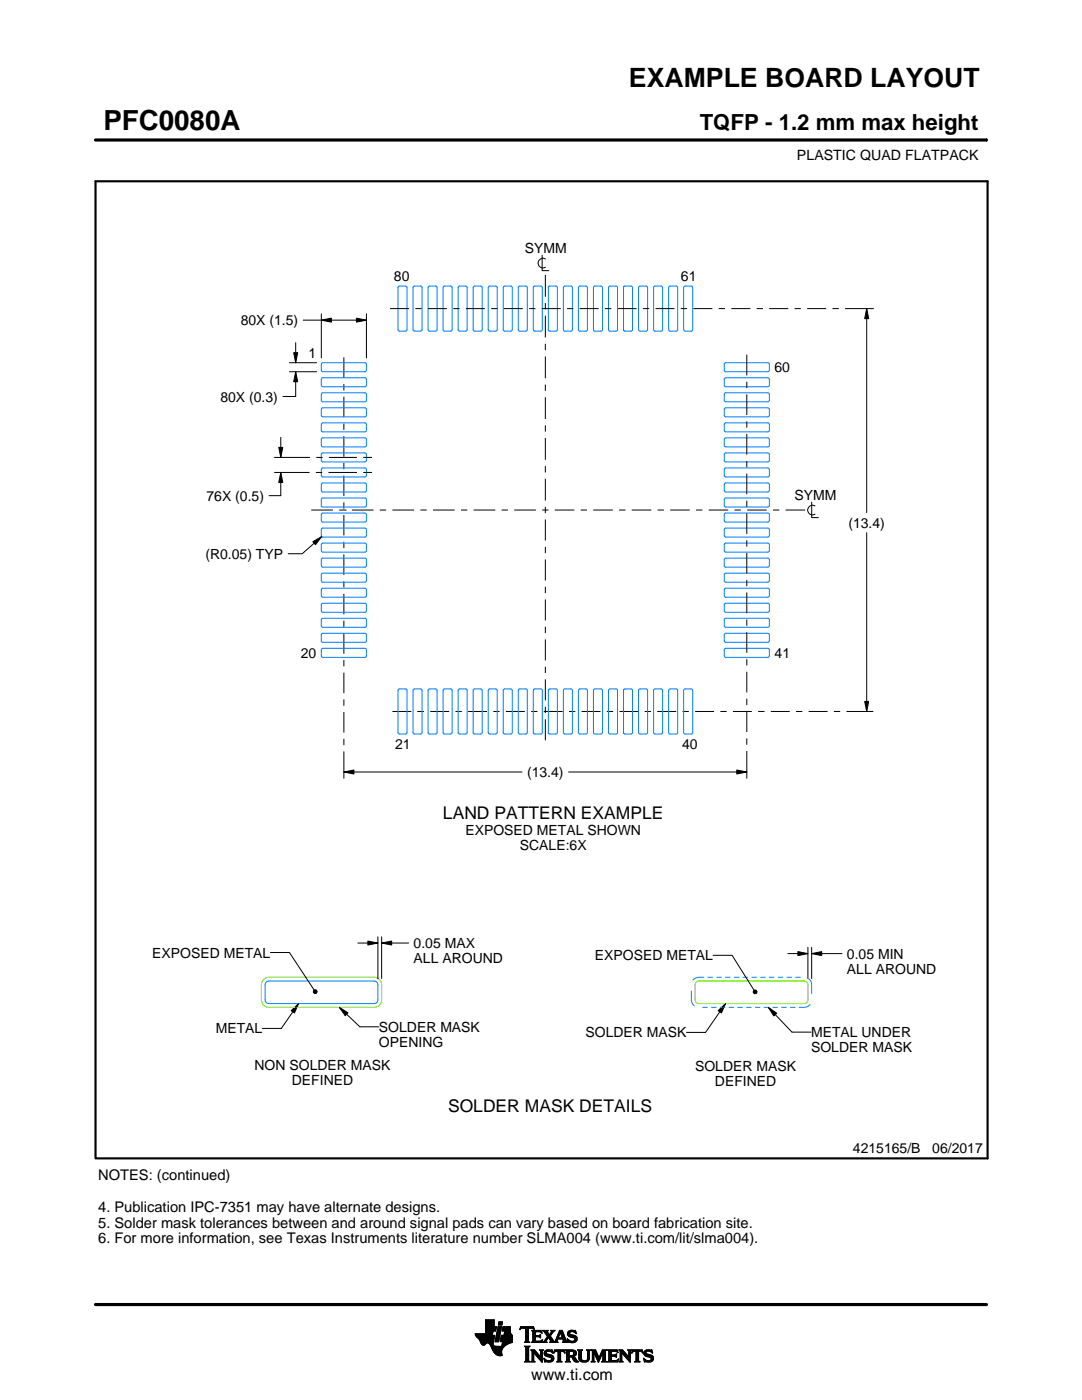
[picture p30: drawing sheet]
<svg xmlns="http://www.w3.org/2000/svg" width="216mm" height="279mm" viewBox="0 0 216 279" stroke-linecap="round" stroke-linejoin="round" font-family="sans-serif">
<defs><g id="words">
<text font-size="5.5" x="20.6" y="26">PFC0080A</text>
<text font-size="5.3" x="125.5" y="17.4">EXAMPLE BOARD LAYOUT</text>
<text font-size="4.4" x="139.6" y="26">TQFP - 1.2 mm max height</text>
<g font-size="3.5">
<text x="88.4" y="163.5">LAND PATTERN EXAMPLE</text>
<text x="89.4" y="221.9">SOLDER MASK DETAILS</text>
</g>
<text font-size="3.2" x="106" y="275.3">www.ti.com</text>
<g font-size="2.9">
<text x="19.6" y="235.5">NOTES: (continued)</text>
<text x="19.6" y="241.8">4. Publication IPC-7351 may have alternate designs.</text>
<text x="19.6" y="245">5. Solder mask tolerances between and around signal pads can vary based on board fabrication site.</text>
<text x="19.6" y="248.1">6. For more information, see Texas Instruments literature number SLMA004 (www.ti.com/lit/slma004).</text>
</g>
<g font-size="2.8">
<text x="159" y="32">PLASTIC QUAD FLATPACK</text>
<text x="104.7" y="50.5">SYMM</text>
<text x="78.6" y="56.1">80</text>
<text x="135.9" y="56.1">61</text>
<text x="48" y="64.9">80X (1.5)</text>
<text x="61.5" y="71.4">1</text>
<text x="154.5" y="74.2">60</text>
<text x="44" y="80.1">80X (0.3)</text>
<text x="41.2" y="99.9">76X (0.5)</text>
<text x="158.5" y="99.8">SYMM</text>
<text x="169.3" y="105.3">(13.4)</text>
<text x="41" y="111.5">(R0.05) TYP</text>
<text x="60" y="131.4">20</text>
<text x="154.6" y="131.3">41</text>
<text x="78.8" y="149.5">21</text>
<text x="136.1" y="149.5">40</text>
<text x="105.2" y="155.1">(13.4)</text>
<text x="92.9" y="166.6">EXPOSED METAL SHOWN</text>
<text x="103.7" y="169.6">SCALE:6X</text>
<text x="30.4" y="191.1">EXPOSED METAL</text>
<text x="82.5" y="189.2">0.05 MAX</text>
<text x="118.7" y="191.7">EXPOSED METAL</text>
<text x="169" y="191.3">0.05 MIN</text>
<text x="82.5" y="192.2">ALL AROUND</text>
<text x="169" y="194.3">ALL AROUND</text>
<text x="43" y="206.2">METAL</text>
<text x="75.6" y="205.9">SOLDER MASK</text>
<text x="75.6" y="208.9">OPENING</text>
<text x="116.8" y="207">SOLDER MASK</text>
<text x="161.8" y="207">METAL UNDER</text>
<text x="161.8" y="210">SOLDER MASK</text>
<text x="50.8" y="213.5">NON SOLDER MASK</text>
<text x="138.7" y="213.7">SOLDER MASK</text>
<text x="58.2" y="216.5">DEFINED</text>
<text x="142.7" y="216.7">DEFINED</text>
<text x="170.2" y="230.2">4215165/B</text>
<text x="186" y="230.2">06/2017</text>
</g>
</g></defs>
<g fill="none" stroke="#000" stroke-width=".2">
<path d="M19.1 27.9h177.7M196.8 27.7v.5M108.2 50.9v3.1h1.3M108.8 54.9v4.3M108.8 51.7a.98 .98 0 0 0-1.5 .8 .98 .98 0 0 0 1.5 .8M57.8 74.2h5.4M57.8 72.4h5.4M58.6 70.4h.8l-.4 2zM59 74.2l.4 2h-.8zM59 68.4v4M59 74.2v4.9h-2.5M60.5 63.9h12.6"/>
<path d="M64.1 63.9l2-.4v.8zM64.1 62.6v8.8M68.6 71.3v4.1M68.6 76.7v1.2M68.6 79.2v4.1M71.1 63.5l2 .4-2 .4zM73.1 62.6v8.8M77.8 61.6h3.8M82.9 61.6h1.2M85.4 61.6h3.8M90.4 61.6h1.3M93 61.6h3.8"/>
<path d="M98 61.6h1.3M100.5 61.6h3.8M105.6 61.6h1.2M108.1 61.6h3.8M108.8 60.5v1.2M108.8 63v4.4M108.8 68.6v1.3M108.8 71.1v4.4M108.8 76.8v1.2M108.8 79.3v4.3M113.1 61.6h1.3M115.7 61.6h3.8"/>
<path d="M120.7 61.6h1.3M123.2 61.6h3.8M128.3 61.6h1.2M130.8 61.6h3.8M135.8 61.6h1.3M138.4 61.6h3.8M143.4 61.6h1.3M145.9 61.6h3.8M149 70.8v4.1M149 76.2v1.2M149 78.7v4.1M151 61.6h1.2"/>
<path d="M153.5 61.6h3.8M158.5 61.6h1.3M161.1 61.6h3.8M166.1 61.6h1.3M168.6 61.6h5.7M172.9 61.6l.4 2h-.8zM172.9 61.6v40.7M54.8 91.3h7.1M54.8 94.3h7M55.6 89.3h.8l-.4 2zM56 94.3l.4 2h-.8zM56 87.3v4"/>
<path d="M56 94.3v4.6h-2.3M56.1 94.3h.1M63 94.3h1.3M63.1 91.3h1.3M65.5 94.3h5.7M65.6 91.3h5.6M68.6 84.5v1.3M68.6 87.1v4M68.6 92.4v1.3M68.6 94.9v4.1M72.5 94.3h1.7M72.5 91.3h1.7"/>
<path d="M108.8 84.9v1.2M108.8 87.4v4.4M108.8 93v1.3M108.8 95.5v4.4M149 84.1v1.2M149 86.6v4.1M149 92v1.3M149 94.5v4.2M149 99.9v1.3M62.1 101.8h4.3M62.4 108.1l1.8-1-1.2 1.6zM64.2 107.1l-3.9 3.4h-2.8"/>
<path d="M67.7 101.8h1.2M68.6 100.3v1.2M68.6 102.8v4.1M68.6 108.1v1.3M68.6 110.6v4.1M68.6 116v1.3M68.6 118.5v4.1M68.9 101.8h.1M70.2 101.8h4.3M75.8 101.8h1.2M78.3 101.8h4.3M83.9 101.8h1.2"/>
<path d="M86.4 101.8h4.3M92 101.8h1.2M94.5 101.8h4.3M100.1 101.8h1.2M102.6 101.8h4.3M108.2 101.8h1.2M108.8 101.2v1.2M108.8 103.7v4.2M108.8 109.1v1.3M108.8 111.7v4.2M108.8 117.1v1.3M108.8 119.6v4.2"/>
<path d="M110.7 101.8h3.9M115.9 101.8h1.2M118.4 101.8h3.9M123.5 101.8h1.3M126.1 101.8h3.9M131.2 101.8h1.3M133.7 101.8h3.9M138.9 101.8h1.2M141.4 101.8h3.9M146.6 101.8h1.2M149 102.4v4.2M149 107.8v1.3"/>
<path d="M149 110.3v4.2M149 115.7v1.3M149 118.2v4.2M149.1 101.8h3.9M154.2 101.8h1.3M156.8 101.8h3.9M162 100.2v3.1h1.3M162.6 101a.98 .98 0 0 0-1.5 .8 .98 .98 0 0 0 1.5 .8M172.9 106.3v35.7M68.6 123.9v1.2M68.6 126.4v4.1M68.6 131.7v1.3"/>
<path d="M68.6 134.2v4.1M68.6 139.6v1.2M108.8 125.1v1.2M108.8 127.6v4.2M108.8 133.1v1.2M108.8 135.6v4.2M149 123.6v1.3M149 126.2v4.1M149 131.5v1.3M149 134.1v4.1M149 139.5v1.2M172.5 140h.8l-.4 2z"/>
<path d="M68.6 154.1l2-.4v.8zM68.6 142.1v4.1M68.6 147.5v1.2M68.6 150v5.3M68.6 154.1h35.6M78.3 142h3.8M83.3 142h.1M83.3 142h1.3M85.9 142h3.7M90.9 142h1.2M93.4 142h3.8M98.4 142h1.3"/>
<path d="M101 142h3.7M106 142h1.2M108.5 142h3.8M108.8 141v1.3M108.8 143.6v4.2M113.5 154.1h35.5M113.5 142h1.3M116.1 142h3.7M121.1 142h1.2M123.6 142h3.8M128.6 142h1.3M131.2 142h3.7"/>
<path d="M136.2 142h1.2M138.7 142h3.8M143.7 142h1.3M146.3 142h3.7M147 153.7l2 .4-2 .4zM149 142v4.1M149 147.4v1.2M149 149.9v5.4M151.3 142h1.2M153.8 142h3.8M158.8 142h1.3M161.4 142h3.7"/>
<path d="M166.4 142h1.2M168.9 142h5.3M54 190.1h3.8l4.9 7.5M62.5 197.7l.3-.2 .3 .1 .2 .3-.2 .3-.3 .1-.3-.2zM71.4 188.2h4M73.4 187.8l2 .4-2 .4zM75.4 187v8.3M76.2 188.2l2-.4v.8zM76.2 188.2h5.3M76.2 187v8.3M142.3 190.7h3.8l4.4 6.9M150.3 197.8l.3-.2h.3l.2 .4-.2 .3h-.3l-.3-.2z"/>
<path d="M157.2 190.3h4M159.2 189.9l2 .4-2 .4zM161.2 189.1v6.2M162 190.3l2-.4v.8zM162 190.3h6M162 189.1v6.2M58.1 201.7l1.5-1.4-.8 1.9zM59.6 200.3l-3.5 4.9h-3.8M67.7 201l1.7 1.1-.5 .6zM67.7 201l4.1 3.9h3.8M143.3 201.7l1.5-1.4-.8 1.9zM144.8 200.3l-4 5.7h-3.8"/>
<path d="M153.3 201l1.7 1.2-.6 .6zM153.3 201l4.7 5h3.8M94.8 266.2h3.5M94.8 266.3h3.5M94.9 266.4h3.3M94.9 266.5h3.8l-.2 1.2M94.9 266.5h3.8M95 266.6h3.7M95 266.7h3.7M95.1 266.8h3.6M95.2 266.9h3.4M95.3 267h3.3"/>
<path d="M95.4 267.1h3.2M95.5 267.2h3.1M95.6 267.3h3M95.7 267.4h2.8M95.7 267.5h2.8M95.8 267.6h2.7M95.8 267.7h2.7M95.9 267.8h2.6M95.9 267.9h2.5M95.9 268h2.5M96 268h1.1M96 268.1h1"/>
<path d="M96.1 268.2h.8M96.1 268.3h.7M96.2 268.4h.6M96.3 268.4h.4M96.9 266.1h1.4M96.9 266h1.4M96.9 265.9h1.4M96.9 265.8h1.5M96.9 265.7h1.5M96.9 264.7l2.2 .1-.2 .9h-.5l-.2 .8M96.9 265.6h2M96.9 265.5h2"/>
<path d="M96.9 265.4h2M96.9 265.3h2.1M96.9 265.2h2.1M96.9 265.1h2.1M96.9 265h2.1M96.9 264.9h2.1M96.9 264.8h2.2M96.9 264.6h1.7M96.9 264.5h1.7M96.9 264.4h1.7M96.9 264.3h1.7M96.9 264.2h1.7"/>
<path d="M96.9 264.1h1.7M96.9 264h1.7M96.9 263.9h1.7M96.9 263.8h1.7M96.9 263.7h1.7M96.9 263.6h1.7M96.9 263.5h1.7M96.9 263.4h1.7M97.5 268h.9M97.6 268.1h.8M97.7 268.2h.7M97.7 268.3h.7"/>
<path d="M97.8 268.4h.6M97.9 268.5h.6M97.9 268.6h.7M98 268.7h1.1M98 268.8h2.6M98 268.8h2.5M98.1 268.9h2.3M98.1 269h2.3M98.1 269.1h2.2M98.2 269.2h2.1M98.2 269.2h2M98.2 269.3h2"/>
<path d="M98.3 269.4h1.9M98.3 269.5h1.8M98.4 269.6h1.7M98.4 268v.4l.3 .2 2 .1M98.5 269.7h1.6M98.5 267.7l-.1 .3M98.5 269.8h1.6M98.6 269.9h1.5M98.6 264.8v-1.4h-1.7v2.8h-2.1l.1 .3 .8 .9 .6 1h.4l.5-.4 .4 .1 1 1.8 .8 .6h.8l-.1-1.1 .8-.9M98.6 270h1.5M98.7 270h1.4M98.8 270.1h1.3"/>
<path d="M98.8 267.7h.7M98.8 267.6h.7M98.8 267.5h.7M98.9 270.2h1.2M98.9 267.4h.7M98.9 267.3h.7M98.9 267.2h.7M98.9 267.1h.7M98.9 267h.7M98.9 270.3h1.3M99 266.9h.6M99 266.9h.7"/>
<path d="M99 266.8h.7M99 266.7h.7M99 266.6h.7M99 266.5h.7M99.1 270.4h1.1M99.1 266.4h.7M99.1 266.3h.7M99.1 266.2h.7M99.1 266.1h.7M99.1 266h.7M99.2 265.9h.7M99.2 265.8h.7"/>
<path d="M99.2 270.4h1M99.2 265.7h.7M99.2 265.6h.7M99.2 265.5h.7M99.3 265.4h.6M99.3 265.4h.7M99.3 265.3h.7M99.3 265.2h.7M99.3 265.1h.7M99.3 265h.7M99.4 270.5h.8M99.4 264.9h.7"/>
<path d="M99.4 264.8h.7M99.4 264.8h.7l-.6 3h-.7zM99.4 264.5l.2-.7h.7l-.2 .7h-.7M99.5 264.4h.6M99.5 264.3h.7M99.5 264.2h.7M99.5 264.1h.7M99.5 264h.7M99.5 263.9h.7M99.6 263.8h.7M99.8 270.6h.1M99.8 267.7h2.4"/>
<path d="M99.8 267.6h2.4M99.8 267.5h2.4M99.9 267.4h2.3M99.9 267.3h2.3M99.9 267.2h2.3M99.9 267.1h2.3M99.9 267h2.3M99.9 266.9h2.3M100 266.9h2.2M100 266.8h2.2M100 266.7h2.2M100 266.6h2.2"/>
<path d="M100 266.5h2.2M100.1 268.6h.7M100.2 268.5h.7M100.2 268.4h.8M100.2 268.4h.9M100.2 268.3h1M100.2 268.2h1.2M100.2 265.6h1.6M100.2 268.1h1.4M100.2 265.5h1.6M100.2 268h1.6M100.3 265.4h1.5"/>
<path d="M100.3 268h1.7M100.3 267.9h1.9M100.3 265.3h1.5M100.3 267.8h1.9M100.3 265.2h1.5M100.3 265.1h1.5M100.3 265h1.5M100.4 264.9h1.4M100.4 264.8h1.4M100.6 266.5l.1-.8h-.5l.2-.9h1.4l.1 1.1 .3 .6v1.4l-1.3 .6M100.6 266.4h1.5M100.6 266.3h1.4"/>
<path d="M100.6 266.2h1.4M100.6 266.1h1.3M100.7 266h1.2M100.7 265.9h1.2M100.7 265.8h1.1M100.7 265.7h1.1M102.2 266.5h-2.2l-.2 1.1 .1 .2h.4l-.2 .9M103.7 265.3h.1M103.8 265.2h.2M103.8 265h2.8M103.8 264.9h2.7M103.9 264.8h2.6"/>
<path d="M104.7 267.8h1M104.7 271.8h1.1M104.7 268.7h1M104.8 267.7h.7M104.8 271.7h.8M104.9 265.2h.6M104.9 268.9h.6M104.9 267.6h.6M104.9 267.5l-.2 .3M104.9 267.5h.6M104.9 267.4h.6M104.9 267.3h.6"/>
<path d="M104.9 267.2h.6M104.9 267.1h.6M104.9 267h.6M104.9 266.8h.6M104.9 266.7h.6M104.9 266.6h.6M104.9 266.5h.6M104.9 266.4h.6M104.9 266.3h.6M104.9 266.2h.6M104.9 266.1h.6M104.9 265.9h.6"/>
<path d="M104.9 265.8h.6M104.9 265.7h.6M104.9 265.6h.6M104.9 265.5h.6M104.9 265.4h.6M104.9 265.3h.6M104.9 271.5h.6M104.9 269h.6M104.9 271.4h.6M104.9 271.4v-2.4l-.2-.4h1.1l-.3 .4v2.4M104.9 271.4l-.2 .4h1.1l-.3-.4M104.9 271.3h.6"/>
<path d="M104.9 271.2h.6M104.9 271.1h.6M104.9 271h.6M104.9 270.9h.6M104.9 270.8h.6M104.9 270.6h.6M104.9 270.5h.6M104.9 270.4h.6M104.9 270.3h.6M104.9 270.2h.6M104.9 270.1h.6M104.9 270h.6"/>
<path d="M104.9 269.9h.6M104.9 269.8h.6M104.9 269.6h.6M104.9 269.5h.6M104.9 269.4h.6M104.9 269.3h.6M104.9 269.2h.6M104.9 269.1h.6M105.5 267.5l.2 .3M105.5 267.5v-2.3l.7-.1 .4 .3-.1-.6h-2.6l-.1 .6 .4-.3 .7 .1v2.3M105.7 267.8h-1M105.9 271.8h.8"/>
<path d="M105.9 269.4h.8M106.1 269.5h.7M106.1 267.8h2M106.1 271.7h.5M106.2 269.6h.7M106.2 271.5h.3M106.2 265.6h1.8M106.2 269.8h.8M106.2 271.4h.3M106.2 271.4l-.3 .4h.8l-.2-.4M106.2 271.3h.3M106.2 271.2h.3"/>
<path d="M106.2 271.1h.3M106.2 271h.3M106.2 270.9h.3M106.2 270.8h.3M106.2 270.6h.3M106.2 270.5h.3M106.2 270.4h.3M106.2 270.3h.3M106.2 270.2h.3M106.2 270.1h.3M106.2 270h1M106.2 269.9h.9"/>
<path d="M106.2 269.8v1.6M106.2 269.8l-.3-.4h.8l1.2 1.4M106.3 267.7h1.8M106.3 265.7h1.8M106.3 267.6h.6M106.3 265.8h.6M106.3 267.5l-.2 .3M106.3 267.5h.5M106.3 267.4h.5M106.3 267.3h.5M106.3 267.2h.5M106.3 267.1h.5"/>
<path d="M106.3 267h.5M106.3 266.8h.5M106.3 266.7h1.6M106.3 266.6h1.6M106.3 266.5h.5M106.3 266.4h.5M106.3 266.3h.5M106.3 266.2h.5M106.3 266.1h.5M106.3 265.9h.5M106.4 265.2h.2M106.5 270h.1"/>
<path d="M106.5 270v1.4M106.5 265.3h.1M106.6 270.1h.7M106.7 270.2h.7M106.8 270.3h.7M106.8 265.9l.2-.1h.6l.6 .2-.2-.5h-1.9l.2 .3v1.7M106.8 265.9v.6h.8l.3-.2v.7M106.9 270.4h.7M107 270.5h.7M107.1 270.6h.7M107.2 270.8h1M107.3 270.9h.9"/>
<path d="M107.4 271h.8M107.5 271.1h.7M107.6 271.2h.6M107.6 266.5h.3M107.7 271.3h.5M107.7 269.4h.7M107.7 266.8h.2M107.7 267.6h.5M107.8 266.4h.1M107.8 271.4h.4M107.8 267h.1M107.8 265.8h.3"/>
<path d="M107.8 269.5h.5M107.9 271.5h.3M107.9 269.6h.3M107.9 267l-.3-.2h-.8l.1 .8h.9l.5-.2M107.9 269.8h.3M107.9 270.6h.3M107.9 270.5h.3M107.9 270.4h.3M107.9 270.3h.3M107.9 270.2h.3M107.9 270.1h.3M107.9 270h.3"/>
<path d="M107.9 269.9h.3M107.9 269.8v1M107.9 269.8l-.2-.4h.7l-.2 .4M108 271.7h.2M108 265.9h.1M108 267.5h.2M108.1 271.8h.1M108.1 266.1h.1M108.2 267.4h.1M108.2 269.8v2.1l-1.7-1.9M108.2 267.8h.9M108.3 267.4l-.2 .5-2-.1"/>
<path d="M108.3 265.6h1M108.5 267.7h.5M108.5 271.1l.8 .4h.5l.2-.2-.1-.3-1-.4-.3-.3 .1-.7 .8-.2 .5 .1 .2-.1 .1 .6-.9-.3-.3 .1-.1 .3 1.3 .4 .2 .6M108.5 271.1h.1M108.5 265.7h.7M108.5 271.2h.2M108.6 271.3h.2M108.6 270.1h.4M108.6 270h.4M108.6 270.2h.6M108.6 267.6h.4M108.6 271.4h.4"/>
<path d="M108.6 269.9h.4M108.6 270.3h1M108.6 265.8h.7M108.6 271.5h.8M108.6 269.8h.5M108.7 271.7h1.5M108.7 270.4h1.3M108.7 267.5h.3M108.7 271.8h.1M108.7 265.9h.6M108.7 269.6h1.5M108.8 267.4h.3"/>
<path d="M108.8 270.5h1.5M108.8 266.1h.6M108.8 269.5h1.4M108.8 267.3h.4M108.9 266.2h.6M108.9 267.2h.4M108.9 266.3h.6M108.9 270.6h1.5M109 267.1h.3M109 266.4h1M109.1 271.8h.9M109.1 269.4h.7"/>
<path d="M109.1 267h.9M109.1 266.5h.8M109.1 267.8h-.9M109.2 266.8h.8M109.2 266.6h.6M109.2 266.7h.7M109.2 266.7l-.6 .9-.4 .2M109.3 270.8h1.1M109.5 267.1h.6M109.6 267.2h.6M109.7 271.5h.7M109.7 267.3h.6"/>
<path d="M109.7 267.8l.2-.1-.5-.8-.4 .8 .1 .1M109.7 267.8h1.6M109.7 266.3h.4M109.7 267.4h.6M109.8 270.9h.7M109.8 266.2h.3M109.8 266.6l.9 1.2 1-2.3h.5l.8 2.1 .3 .2M109.8 267.5h.6M109.9 266.1h.3M109.9 269.8h.4M109.9 267.6h.6M109.9 267.7h.7"/>
<path d="M109.9 271.4h.5M109.9 265.9h.4M110 271h.5M110 265.6h.7M110 265.9l-.4 .5-.4-.6 .2-.3h-1.1l.9 1.2M110 265.9l.1-.2-.2-.2h.8l-.9 1.1M110 271.3h.5M110 265.8h.4M110 271.1h.5M110 271.2h.5M110.1 269.4h.1M110.1 265.7h.4"/>
<path d="M110.1 269.9h.2M110.2 270h.1M110.5 270h.1M110.5 269.9h.2M110.5 271.1l-.3 .6-.7 .2-.6-.2-.2 .1-.2-.7M110.5 269.8h.3M110.6 269.6h2.1M110.6 269.5h2M110.6 269.4h2M110.7 267.7h.5M110.8 267.6h.4M110.9 267.5h.3"/>
<path d="M110.9 267.4h.3M111 267.3h.3M111 267.2h1.8M111 267.1h1.8M111.1 267h.3M111.1 271.8h1M111.1 266.8h.4M111.2 266.7h.3M111.2 267.5l.1-.2h1l.1 .2M111.2 267.5v.3h.1M111.2 266.6h.3M111.3 266.5h.3"/>
<path d="M111.3 271.7h.6M111.3 266.4h.3M111.3 271.5h.6M111.3 267.8h-1.6M111.3 269.8h.6M111.4 266.3h.3M111.4 271.4h.5M111.4 271.4l-.1-1.7h-.4l-.4 .4 .2-.7h1.9l.1 .7-.4-.4h-.4v1.7M111.4 270.5h.5M111.4 270.4h.5M111.4 270.3h.5M111.4 270.2h.5"/>
<path d="M111.4 270.1h.5M111.4 270h.5M111.4 269.9h.5M111.4 271.4l-.3 .4h1l-.2-.4M111.4 271.3h.5M111.4 271.2h.5M111.4 271.1h.5M111.4 271h.5M111.4 270.9h.5M111.4 270.8h.5M111.4 270.6h.5M111.4 266.2h.3"/>
<path d="M111.4 266.1h.4M111.5 265.9h.9M111.5 265.8h.8M111.6 265.7h.7M111.6 265.6h.6M111.8 265.9l.4 1.1h-.8zM111.9 266.1h.5M111.9 266.2h.5M111.9 266.3h.6M112 266.4h.5M112 266.5h.6M112.1 266.6h.5"/>
<path d="M112.1 266.7h.6M112.1 266.8h.6M112.2 267h.5M112.2 267.8h1.1M112.3 267.3h.6M112.3 267.4h.6M112.4 267.5h.6M112.4 267.5v.3h-.2M112.4 269.8h.3M112.4 267.6h.6M112.4 267.7h.7M112.6 269.9h.1"/>
<path d="M112.6 270h.2M112.8 271.8h1M112.8 269.4h1.6M113 269.5h1.7M113 271.7h.7M113 269.6h1.9M113 271.5h.6M113 269.8h.6M113 271.4h.6M113 271.4l-.2 .4h1l-.2-.4M113 271.3h.6M113 271.2h.6"/>
<path d="M113 271.1h.6M113 271h.6M113 270.9h.6M113 270.8h1.5M113 270.6h1.6M113 270.5h1.8M113 270.4h.6M113 270.3h.6M113 270.2h.6M113 270.1h.6M113 270h.6M113 269.9h.6"/>
<path d="M113 269.8v1.6M113 269.8l-.2-.4h1.5l.5 .2 .2 .3v.4l-.2 .3-.4 .1M113.2 267.3h.2M113.2 267.4h.3M113.2 266.2h.5M113.2 266.3h.6M113.2 266.1h.5M113.3 267.5h.3M113.3 267.8h-1.1M113.3 266.4h.9M113.3 265.9h.4M113.3 267.6h.6"/>
<path d="M113.3 266.5h1.3M113.3 267.7h1.6M113.3 265.8h.5M113.3 267.8h.2M113.4 266.6h1.5M113.4 265.7h1.5M113.4 265.7l.5-.2 .7 .1 .2-.1 .1 .7-.7-.4h-.4l-.1 .3 .1 .2 .9 .2 .4 .3 .1 .5-.3 .5-.6 .2-.7-.2-.2 .1-.2-.7 .9 .5 .4-.1 .2-.3-.1-.3-1.2-.4-.2-.5zM113.5 266.7h1.5M113.5 265.6h1.4M113.6 271.4v-.6h.4l.7 .9 .8 .1M113.6 269.9l.1-.2 .7 .2v.4l-.4 .2M113.6 269.9v.6"/>
<path d="M113.7 267.8h1.1M113.8 266.8h1.3M113.8 265.5h.6M114 268h.4M114.1 270.9h.6M114.2 271h.6M114.2 271.1h.7M114.3 271.2h.6M114.3 267h.8M114.3 269.8h.7M114.3 270.4h.6M114.4 271.3h.6"/>
<path d="M114.4 270.7l1.1 1.1M114.4 270.7h.1M114.4 271.4h.7M114.4 269.9h.6M114.4 270.3h.6M114.5 267.6h.5M114.5 270.2h.5M114.5 270h.5M114.5 265.8h.4M114.5 270.1h.5M114.5 271.5h.7M114.6 271.7h.7"/>
<path d="M114.6 267.1h.6M114.6 267.5h.5M114.7 267.2h.5M114.7 267.4h.5M114.7 265.9h.3M114.7 267.3h.5M114.7 271.8h.8M114.8 266.1h.2M114.9 266.2h.1M115.3 269.4h.9M115.4 269.5h.7M115.5 269.6h.5"/>
<path d="M115.5 269.8h.5M115.5 269.8v1.4l.4 .5 .6 .2 .6-.1 .4-.3 .1-.5M115.5 271h.5M115.5 270.9h.5M115.5 270.8h.5M115.5 270.6h.5M115.5 270.5h.5M115.5 270.4h.5M115.5 270.3h.5M115.5 270.2h.5M115.5 270.1h.5M115.5 270h.5"/>
<path d="M115.5 269.9h.5M115.5 269.8l-.2-.4h.9l-.2 .4M115.5 271.1h.5M115.5 271.2h.5M115.5 271.3h.6M115.6 271.4h.6M115.7 271.5h.8M115.8 271.7h1.5M116 271l.2 .4 .4 .2 .5-.2 .2-.4M116 269.8v1.2M116 271.8h1.1M116.8 271.5h.6"/>
<path d="M117 269.4h.8M117.1 271.4h.4M117.2 269.5h.5M117.2 271.3h.4M117.2 269.6h.4M117.2 271.2h.4M117.2 271.1h.4M117.3 269.8h.3M117.3 271h.3M117.3 270.9h.3M117.3 270.8h.3M117.3 270.6h.3"/>
<path d="M117.3 270.5h.3M117.3 270.4h.3M117.3 270.3h.3M117.3 270.2h.3M117.3 270.1h.3M117.3 270h.3M117.3 269.9h.3M117.6 269.8l.2-.4h-.8l.2 .3 .1 1.3M117.6 269.8v1.2M118 271.8h.7M118 269.4h.8M118.1 269.5h.8"/>
<path d="M118.1 271.7h.5M118.2 269.6h.7M118.2 271.5h.3M118.2 269.8h.8M118.2 271.4h.3M118.2 269.8l-.2-.4h.8l.7 1.6 .7-1.6h.9l-.3 .4M118.2 271.4l-.2 .4h.7l-.2-.4M118.2 271.3h.3M118.2 271.2h.3M118.2 271.1h.3M118.2 271h.3M118.2 270.9h.3"/>
<path d="M118.2 270.8h.3M118.2 270.6h.3M118.2 270.5h.3M118.2 270.4h.3M118.2 270.3h.3M118.2 270.2h.3M118.2 270.1h.3M118.2 270h.9M118.2 269.9h.8M118.2 269.8v1.6M118.6 270.1h.5M118.6 270.2h.6"/>
<path d="M118.7 270.3h.5M118.7 270.4h.6M118.8 270.5h.5M118.8 270.6h.6M118.9 270.8h.5M118.9 270.9h.6M119 271h.8M119 271.1h.8M119.1 271.2h.6M119.1 271.3h.6M119.2 271.4h.4M119.2 271.5h.4"/>
<path d="M119.3 271.7h.2M119.3 271.8h.2M119.6 270.9h.3M119.6 270.8h.3M119.7 270.6h.3M119.7 270.5h.3M119.8 270.4h.3M119.8 270.3h.3M119.9 270.2h.3M119.9 270.1h.3M120 270h.8M120 269.9h.8"/>
<path d="M120 269.8h.8M120.1 271.8h1M120.1 269.6h.7M120.1 269.5h.8M120.2 269.4h.9M120.2 271.7h.7M120.3 271.5h.5M120.3 271.4h.5M120.3 271.4l-.2 .4h1l-.3-.4M120.3 271.4v-1.5l-.9 2-.9-2v1.5M120.3 271.3h.5M120.3 271.2h.5"/>
<path d="M120.3 271.1h.5M120.3 271h.5M120.3 270.9h.5M120.3 270.8h.5M120.3 270.6h.5M120.3 270.5h.5M120.3 270.4h.5M120.3 270.3h.5M120.3 270.2h.5M120.3 270.1h.5M120.8 269.8v1.6M121.2 271.8h2"/>
<path d="M121.2 269.4h1.9M121.4 269.5h1.8M121.4 271.7h1.9M121.5 269.6h1.7M121.5 271.5h1.8M121.5 269.8h.5M121.5 271.4h.5M121.5 269.8l-.3-.4h1.9l.2 .6M121.5 269.9h.5M121.5 269.8v1.6M121.5 271.3h.5M121.5 271.2h.5"/>
<path d="M121.5 271.1h.5M121.5 271h.5M121.5 270.9h.5M121.5 270.8h.5M121.5 270.6h1.5M121.5 270.5h1.5M121.5 270.4h1.5M121.5 270.3h.5M121.5 270.2h.5M121.5 270.1h.5M121.5 270h.5M122.6 270.4l.4-.2v.7l-.2-.2h-.8v.8h.2"/>
<path d="M122.9 270.8h.1M122.9 270.3h.1M123 269.8h.3M123.1 271.4h.3M123.2 269.9h.1M123.3 270h.1M123.3 270l-.4-.3h-.8l-.1 .7M123.3 271.3h.1M123.4 271.2h.1M123.4 271.2l-.2 .6h-2l.3-.4M123.4 271.2l-.3 .3h-.4M123.5 271.8h.8"/>
<path d="M123.5 269.4h.7M123.6 269.5h.7M123.7 271.7h.5M123.7 269.6h.7M123.7 271.5h.4M123.7 269.8h.8M123.7 271.4h.4M123.7 271.4l-.2 .4h.8l-.2-.4M123.7 271.3h.4M123.7 271.2h.4M123.7 271.1h.4M123.7 271h.4"/>
<path d="M123.7 270.9h.4M123.7 270.8h.4M123.7 270.6h.4M123.7 270.5h.4M123.7 270.4h.4M123.7 270.3h.4M123.7 270.2h.4M123.7 270.1h.4M123.7 270h1M123.7 269.9h.9M123.7 269.8v1.6M123.7 269.8l-.2-.4h.7l1.2 1.4 .1-1"/>
<path d="M124.1 270v1.4M124.1 270h.1M124.2 270.1h.6M124.2 270.2h.7M124.3 270.3h.7M124.4 270.4h.7M124.5 270.5h.7M124.6 270.6h.7M124.7 270.8h1.1M124.8 270.9h1M124.9 271h.9M125 271.1h.8"/>
<path d="M125.1 271.2h.7M125.2 271.3h.6M125.2 269.4h.8M125.3 271.4h.5M125.4 269.5h.5M125.4 271.5h.4M125.4 269.6h.4M125.5 269.8h.3M125.5 269.8l-.3-.4h.8l-.2 .4M125.5 270.4h.3M125.5 270.3h.3M125.5 270.2h.3"/>
<path d="M125.5 270.1h.3M125.5 270h.3M125.5 269.9h.3M125.5 270.6h.3M125.5 270.5h.3M125.5 271.7h.3M125.6 271.8h.2M125.8 269.8v2.1l-1.7-1.9M126 270h.1M126.1 269.9h.1M126.1 269.8h.3M126.1 269.6h2.1"/>
<path d="M126.2 269.5h2M126.2 269.4h2M126.6 271.8h1.1M126.9 271.7h.6M126.9 271.5h.5M126.9 269.8h.5M126.9 271.4h.5M126.9 271.4v-1.7h-.5l-.3 .4 .1-.7h1.9l.2 .7-.4-.4h-.5v1.7M126.9 270.5h.5M126.9 270.4h.5M126.9 270.3h.5M126.9 270.2h.5"/>
<path d="M126.9 270.1h.5M126.9 270h.5M126.9 269.9h.5M126.9 271.4l-.3 .4h1.1l-.3-.4M126.9 271.3h.5M126.9 271.2h.5M126.9 271.1h.5M126.9 271h.5M126.9 270.9h.5M126.9 270.8h.5M126.9 270.6h.5M128 269.8h.3"/>
<path d="M128.1 269.9h.2M128.2 270h.1M128.4 271.1h.1M128.4 271.2h.2M128.5 271.3h.2M128.5 270.1h.4M128.5 270h.4M128.5 270.2h.6M128.5 271.4h.4M128.5 269.9h.4M128.5 270.3h1M128.5 271.5h.8"/>
<path d="M128.5 269.8h.5M128.6 271.7h1.5M128.6 270.4h1.3M128.6 271.8h.1M128.6 269.6h1.5M128.7 270.5h1.5M128.7 269.5h1.4M128.8 270.6h1.5M128.9 271.8h1M129 269.4h.7M129.1 270.8l-.6-.4 .1-.7 .5-.3 .8 .1 .2-.1 .1 .7-.8-.4-.4 .1-.1 .2 1.3 .5 .2 .6M129.1 270.8l.8 .2v.4l-.7 .1-.8-.4"/>
<path d="M129.2 270.8h1.1M129.6 271.5h.7M129.6 270.9h.8M129.8 269.8h.4M129.8 271.4h.5M129.9 271h.5M129.9 271.3h.5M129.9 271.1h.5M129.9 271.2h.5M129.9 269.4h.2M130 269.9h.2M130.1 270h.1"/>
<path d="M130.4 271.1l-.3 .6-.7 .2-.6-.2-.2 .1-.2-.7"/>
</g>
<g fill="#000">
<path d="M58.6 70.4h.8l-.4 2zM59 74.2l.4 2h-.8zM64.1 63.9l2-.4v.8zM71.1 63.5l2 .4-2 .4zM172.9 61.6l.4 2h-.8zM55.6 89.3h.8l-.4 2zM56 94.3l.4 2h-.8zM62.4 108.1l1.8-1-1.2 1.6zM68.6 154.1l2-.4v.8zM147 153.7l2 .4-2 .4zM172.5 140h.8l-.4 2zM62.5 197.7l.3-.2 .3 .1 .2 .3-.2 .3-.3 .1-.3-.2z"/>
<path d="M73.4 187.8l2 .4-2 .4zM76.2 188.2l2-.4v.8zM150.3 197.8l.3-.2h.3l.2 .4-.2 .3h-.3l-.3-.2zM159.2 189.9l2 .4-2 .4zM162 190.3l2-.4v.8zM58.1 201.7l1.5-1.4-.8 1.9zM67.7 201l1.7 1.1-.5 .6zM143.3 201.7l1.5-1.4-.8 1.9zM153.3 201l1.7 1.2-.6 .6z"/>
</g>
<path d="M19.1 36.2h178v195h-178z" fill="none" stroke="#000" stroke-width=".43"/>
<path d="M19 27.9h177.8M19 260.3h177.8" fill="none" stroke="#000" stroke-width=".63"/>
<g fill="none" stroke="#0080ff" stroke-width=".2">
<path d="M79.6 57.1h1.3l.3 .3v8.4l-.3 .3h-1.2l-.3-.3v-8.4zM82.6 57.1h1.3l.3 .3v8.4l-.3 .3h-1.2l-.3-.3v-8.4zM85.6 57.1h1.3l.3 .3v8.4l-.3 .3h-1.2l-.3-.3v-8.4zM88.6 57.1h1.3l.3 .3v8.4l-.3 .3h-1.2l-.3-.3v-8.4zM91.6 57.1h1.3l.3 .3v8.4l-.3 .3h-1.2l-.3-.3v-8.4zM94.6 57.1h1.3l.3 .3v8.4l-.3 .3h-1.2l-.3-.3v-8.4zM97.6 57.1h1.3l.3 .3v8.4l-.3 .3h-1.2l-.3-.3v-8.4zM100.6 57.1h1.3l.3 .3v8.4l-.3 .3h-1.2l-.3-.3v-8.4zM103.6 57.1h1.3l.3 .3v8.4l-.3 .3h-1.2l-.3-.3v-8.4zM106.5 57.2l1.4-.1 .3 .3v8.4l-.3 .3h-1.3l-.2-.3zM109.5 57.2l1.4-.1 .3 .3v8.4l-.3 .3h-1.3l-.2-.3zM112.6 57.1h1.3l.3 .3v8.4l-.3 .3h-1.2l-.3-.3v-8.4z"/>
<path d="M115.6 57.1h1.3l.3 .3v8.4l-.3 .3h-1.2l-.3-.3v-8.4zM118.6 57.1h1.3l.3 .3v8.4l-.3 .3h-1.2l-.3-.3v-8.4zM121.6 57.1h1.3l.3 .3v8.4l-.3 .3h-1.2l-.3-.3v-8.4zM124.5 57.2l1.4-.1 .3 .3v8.4l-.3 .3h-1.3l-.2-.3zM127.6 57.1h1.3l.3 .3v8.4l-.3 .3h-1.2l-.3-.3v-8.4zM130.6 57.1h1.3l.3 .3v8.4l-.3 .3h-1.2l-.3-.3v-8.4zM133.6 57.1h1.3l.3 .3v8.4l-.3 .3h-1.2l-.3-.3v-8.4zM136.6 57.1h1.3l.3 .3v8.4l-.3 .3h-1.2l-.3-.3v-8.4zM64.3 78.4h8.5l.3 .3v1.2l-.3 .3h-8.4l-.3-.3v-1.2zM64.3 72.4h8.5l.3 .3v1.2l-.3 .3h-8.4l-.3-.3v-1.2zM64.3 75.4h8.5l.3 .3v1.2l-.3 .3h-8.4l-.3-.3v-1.2zM144.7 78.4h8.5l.3 .3v1.2l-.3 .3h-8.4l-.3-.3v-1.2z"/>
<path d="M144.7 75.4h8.5l.3 .3v1.2l-.3 .3h-8.4l-.3-.3v-1.2zM144.7 72.4h8.5l.3 .3v1.2l-.3 .3h-8.4l-.3-.3v-1.2zM64.3 81.4h8.5l.3 .3v1.2l-.3 .3h-8.4l-.3-.3v-1.2zM64.3 84.4h8.5l.3 .3v1.2l-.3 .3h-8.4l-.3-.3v-1.2zM64.3 99.4h8.5l.3 .3v1.2l-.3 .3h-8.4l-.3-.3v-1.2zM64.3 87.4h8.5l.3 .3v1.2l-.3 .3h-8.4l-.3-.3v-1.2zM64.3 96.4h8.5l.3 .3v1.2l-.3 .3h-8.4l-.3-.3v-1.2zM64.3 93.4h8.5l.3 .3v1.2l-.3 .3h-8.4l-.3-.3v-1.2zM64.3 90.4h8.5l.3 .3v1.2l-.3 .3h-8.4l-.3-.3v-1.2zM144.7 99.4h8.5l.3 .3v1.2l-.3 .3h-8.4l-.3-.3v-1.2zM144.7 96.4h8.5l.3 .3v1.2l-.3 .3h-8.4l-.3-.3v-1.2zM144.7 93.4h8.5l.3 .3v1.2l-.3 .3h-8.4l-.3-.3v-1.2z"/>
<path d="M144.7 90.4h8.5l.3 .3v1.2l-.3 .3h-8.4l-.3-.3v-1.2zM144.7 87.4h8.5l.3 .3v1.2l-.3 .3h-8.4l-.3-.3v-1.2zM144.7 84.4h8.5l.3 .3v1.2l-.3 .3h-8.4l-.3-.3v-1.2zM144.7 81.4h8.5l.3 .3v1.2l-.3 .3h-8.4l-.3-.3v-1.2zM64.3 117.4h8.5l.3 .3v1.2l-.3 .3h-8.4l-.3-.3v-1.2zM64.3 114.4h8.5l.3 .3v1.2l-.3 .3h-8.4l-.3-.3v-1.2zM64.3 111.4h8.5l.3 .3v1.2l-.3 .3h-8.4l-.3-.3v-1.2zM64.3 108.4h8.5l.3 .3v1.2l-.3 .3h-8.4l-.3-.3v-1.2zM64.3 105.4h8.5l.3 .3v1.2l-.3 .3h-8.4l-.3-.3v-1.2zM64.3 102.4h8.5l.3 .3v1.2l-.3 .3h-8.4l-.3-.3v-1.2zM144.7 117.4h8.5l.3 .3v1.2l-.3 .3h-8.4l-.3-.3v-1.2zM144.7 114.4h8.5l.3 .3v1.2l-.3 .3h-8.4l-.3-.3v-1.2z"/>
<path d="M144.7 111.4h8.5l.3 .3v1.2l-.3 .3h-8.4l-.3-.3v-1.2zM144.7 108.4h8.5l.3 .3v1.2l-.3 .3h-8.4l-.3-.3v-1.2zM144.7 105.4h8.5l.3 .3v1.2l-.3 .3h-8.4l-.3-.3v-1.2zM144.7 102.4h8.5l.3 .3v1.2l-.3 .3h-8.4l-.3-.3v-1.2zM64.3 129.4h8.5l.3 .3v1.2l-.3 .3h-8.4l-.3-.3v-1.2zM64.3 126.4h8.5l.3 .3v1.2l-.3 .3h-8.4l-.3-.3v-1.2zM64.3 123.4h8.5l.3 .3v1.2l-.3 .3h-8.4l-.3-.3v-1.2zM64.3 120.4h8.5l.3 .3v1.2l-.3 .3h-8.4l-.3-.3v-1.2zM79.6 137.5h1.3l.3 .3v8.4l-.3 .3h-1.2l-.3-.3v-8.4zM82.6 137.5h1.3l.3 .3v8.4l-.3 .3h-1.2l-.3-.3v-8.4zM85.6 137.5h1.3l.3 .3v8.4l-.3 .3h-1.2l-.3-.3v-8.4zM88.6 137.5h1.3l.3 .3v8.4l-.3 .3h-1.2l-.3-.3v-8.4z"/>
<path d="M91.6 137.5h1.3l.3 .3v8.4l-.3 .3h-1.2l-.3-.3v-8.4zM94.6 137.5h1.3l.3 .3v8.4l-.3 .3h-1.2l-.3-.3v-8.4zM97.6 137.5h1.3l.3 .3v8.4l-.3 .3h-1.2l-.3-.3v-8.4zM100.6 137.5h1.3l.3 .3v8.4l-.3 .3h-1.2l-.3-.3v-8.4zM103.6 137.5h1.3l.3 .3v8.4l-.3 .3h-1.2l-.3-.3v-8.4zM106.5 137.6l1.4-.1 .3 .3v8.4l-.3 .3h-1.3l-.2-.3zM109.5 137.6l1.4-.1 .3 .3v8.4l-.3 .3h-1.3l-.2-.3zM112.6 137.5h1.3l.3 .3v8.4l-.3 .3h-1.2l-.3-.3v-8.4zM115.6 137.5h1.3l.3 .3v8.4l-.3 .3h-1.2l-.3-.3v-8.4zM118.6 137.5h1.3l.3 .3v8.4l-.3 .3h-1.2l-.3-.3v-8.4zM121.6 137.5h1.3l.3 .3v8.4l-.3 .3h-1.2l-.3-.3v-8.4zM124.5 137.6l1.4-.1 .3 .3v8.4l-.3 .3h-1.3l-.2-.3z"/>
<path d="M127.6 137.5h1.3l.3 .3v8.4l-.3 .3h-1.2l-.3-.3v-8.4zM130.6 137.5h1.3l.3 .3v8.4l-.3 .3h-1.2l-.3-.3v-8.4zM133.6 137.5h1.3l.3 .3v8.4l-.3 .3h-1.2l-.3-.3v-8.4zM136.6 137.5h1.3l.3 .3v8.4l-.3 .3h-1.2l-.3-.3v-8.4zM144.7 129.4h8.5l.3 .3v1.2l-.3 .3h-8.4l-.3-.3v-1.2zM144.7 126.4h8.5l.3 .3v1.2l-.3 .3h-8.4l-.3-.3v-1.2zM144.7 123.4h8.5l.3 .3v1.2l-.3 .3h-8.4l-.3-.3v-1.2zM144.7 120.4h8.5l.3 .3v1.2l-.3 .3h-8.4l-.3-.3v-1.2zM53.1 196l.6-.2h21a.75 .75 0 0 1 .7 .7v3a.75 .75 0 0 1-.7 .8h-21a.75 .75 0 0 1-.8-.8v-3zM138 197.7v2.1l.2 .5 .4 .5M140.5 195l-1.4 .1-.9 .6M141.2 195h1.1"/>
<path d="M143 195h1M144.7 195h1.1M146.5 195h1M148.2 195h1.1M150 195h1M151.7 195h1.1M153.5 195h1M155.2 195h1.1M157 195h1M158.7 195h1.1M161.3 195.3l.6 .9 .1 2.1M140.2 201h1"/>
<path d="M141.9 201h1.1M143.7 201h1M145.4 201h1.1M147.2 201h1M148.9 201h1.1M150.7 201h1M152.4 201h1.1M154.2 201h1M155.9 201h1.1M157.7 201h1M161.7 200.4l-.9 .6h-1.4"/>
</g>
<path d="M52.8 195.3l.9-.3h21a1.5 1.5 0 0 1 1.5 1.5v3a1.5 1.5 0 0 1-1.5 1.5h-21a1.5 1.5 0 0 1-1.5-1.5v-3v-.4zM138.9 196l.6-.2h21a.75 .75 0 0 1 .7 .7v3a.75 .75 0 0 1-.7 .8h-21a.75 .75 0 0 1-.8-.8v-3z" fill="none" stroke="#6ef200" stroke-width=".2"/>
<use href="#words"/>
</svg>
